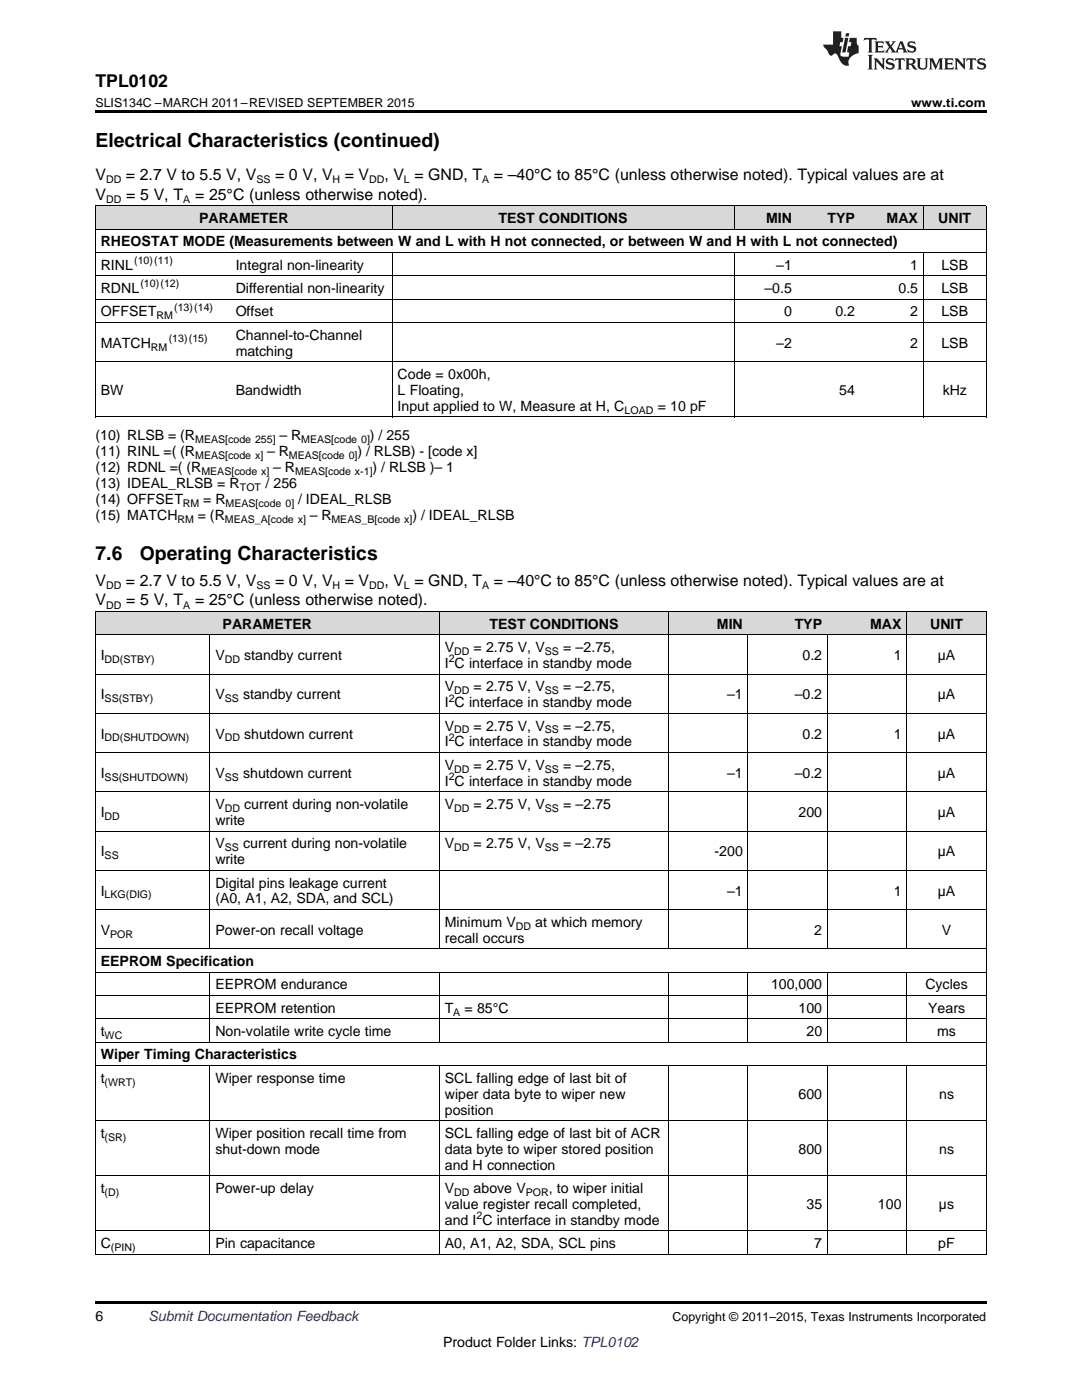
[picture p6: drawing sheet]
<svg xmlns="http://www.w3.org/2000/svg" width="216mm" height="279mm" viewBox="0 0 216 279" stroke-linecap="round" stroke-linejoin="round" font-family="sans-serif">
<defs><g id="words">
<g font-size="3.9">
<text x="19" y="29.3">Electrical Characteristics (continued)</text>
<text x="19" y="111.8">7.6</text>
<text x="27.9" y="111.8">Operating Characteristics</text>
</g>
<text font-size="3.5" x="19" y="17.3">TPL0102</text>
<g font-size="3.2">
<text x="19" y="36">V</text>
<text x="25.1" y="36">= 2.7 V to 5.5 V, V</text>
<text x="54.9" y="36">= 0 V, V</text>
<text x="68.8" y="36">= V</text>
<text x="76.7" y="36">, V = GND, T</text>
<text x="98.6" y="36">= –40°C to 85°C (unless otherwise noted). Typical values are at</text>
<text x="19" y="39.9">V</text>
<text x="25.2" y="39.9">= 5 V, T</text>
<text x="38.9" y="39.9">= 25°C (unless otherwise noted).</text>
<text x="19" y="116.9">V</text>
<text x="25.1" y="116.9">= 2.7 V to 5.5 V, V</text>
<text x="54.9" y="116.9">= 0 V, V</text>
<text x="68.8" y="116.9">= V</text>
<text x="76.7" y="116.9">, V = GND, T</text>
<text x="98.6" y="116.9">= –40°C to 85°C (unless otherwise noted). Typical values are at</text>
<text x="19" y="120.8">V</text>
<text x="25.2" y="120.8">= 5 V, T</text>
<text x="38.9" y="120.8">= 25°C (unless otherwise noted).</text>
</g>
<g font-size="2.8">
<text x="39.7" y="44.5">PARAMETER</text>
<text x="99.5" y="44.5">TEST CONDITIONS</text>
<text x="152.9" y="44.5">MIN</text>
<text x="165.1" y="44.5">TYP</text>
<text x="176.9" y="44.5">MAX</text>
<text x="187.2" y="44.5">UNIT</text>
<text x="20.1" y="49.2">RHEOSTAT MODE (Measurements between W and L with H not connected, or between W and H with L not connected)</text>
<text x="20.1" y="53.8">RINL</text>
<text x="47" y="53.8">Integral non-linearity</text>
<text x="154.9" y="53.8">–1</text>
<text x="181.6" y="53.8">1</text>
<text x="187.9" y="53.8">LSB</text>
<text x="20.1" y="58.5">RDNL</text>
<text x="47" y="58.5">Differential non-linearity</text>
<text x="152.5" y="58.5">–0.5</text>
<text x="179.3" y="58.5">0.5</text>
<text x="187.9" y="58.5">LSB</text>
<text x="20.1" y="63.1">OFFSET</text>
<text x="47" y="63.1">Offset</text>
<text x="156.5" y="63.1">0</text>
<text x="166.7" y="63.1">0.2</text>
<text x="181.6" y="63.1">2</text>
<text x="187.9" y="63.1">LSB</text>
<text x="20.1" y="69.4">MATCH</text>
<text x="47" y="67.8">Channel-to-Channel</text>
<text x="47" y="71">matching</text>
<text x="154.9" y="69.4">–2</text>
<text x="181.6" y="69.4">2</text>
<text x="187.9" y="69.4">LSB</text>
<text x="79.3" y="75.6">Code = 0x00h,</text>
<text x="20.1" y="78.8">BW</text>
<text x="47" y="78.8">Bandwidth</text>
<text x="79.3" y="78.8">L Floating,</text>
<text x="79.3" y="82">Input applied to W, Measure at H, C</text>
<text x="131.2" y="82">= 10 pF</text>
<text x="167.5" y="78.8">54</text>
<text x="188.1" y="78.8">kHz</text>
<text x="19" y="87.8">(10) RLSB = (R</text>
<text x="55.8" y="87.8">– R</text>
<text x="73.8" y="87.8">) / 255</text>
<text x="19" y="91">(11) RINL =( (R</text>
<text x="19" y="94.2">(12) RDNL =( (R</text>
<text x="53.3" y="91">– R</text>
<text x="54.5" y="94.2">– R</text>
<text x="71.4" y="91">) / RLSB) - [code x]</text>
<text x="74.4" y="94.2">) / RLSB )– 1</text>
<text x="19" y="97.4">(13) IDEAL_RLSB = R</text>
<text x="19" y="100.5">(14) OFFSET</text>
<text x="40.6" y="100.5">= R</text>
<text x="52.9" y="97.4">/ 256</text>
<text x="59.5" y="100.5">/ IDEAL_RLSB</text>
<text x="19" y="103.7">(15) MATCH</text>
<text x="39.5" y="103.7">= (R</text>
<text x="61.8" y="103.7">– R</text>
<text x="82.3" y="103.7">) / IDEAL_RLSB</text>
<text x="44.4" y="125.5">PARAMETER</text>
<text x="97.7" y="125.5">TEST CONDITIONS</text>
<text x="143.1" y="125.5">MIN</text>
<text x="158.6" y="125.5">TYP</text>
<text x="173.6" y="125.5">MAX</text>
<text x="185.6" y="125.5">UNIT</text>
<text x="20.1" y="131.7">I</text>
<text x="43" y="131.7">V</text>
<text x="48.7" y="131.7">standby current</text>
<text x="88.8" y="130.1">V</text>
<text x="94.5" y="130.1">= 2.75 V, V</text>
<text x="112.4" y="130.1">= –2.75,</text>
<text x="160.1" y="131.7">0.2</text>
<text x="178.3" y="131.7">1</text>
<text x="187.1" y="131.7">µA</text>
<text x="88.8" y="133.3">I C interface in standby mode</text>
<text x="88.8" y="138">V</text>
<text x="94.5" y="138">= 2.75 V, V</text>
<text x="112.4" y="138">= –2.75,</text>
<text x="20.1" y="139.6">I</text>
<text x="43" y="139.6">V</text>
<text x="48.5" y="139.6">standby current</text>
<text x="88.8" y="141.1">I C interface in standby mode</text>
<text x="145.1" y="139.6">–1</text>
<text x="158.6" y="139.6">–0.2</text>
<text x="187.1" y="139.6">µA</text>
<text x="20.1" y="147.4">I</text>
<text x="43" y="147.4">V</text>
<text x="48.7" y="147.4">shutdown current</text>
<text x="88.8" y="145.8">V</text>
<text x="88.8" y="149">I C interface in standby mode</text>
<text x="94.5" y="145.8">= 2.75 V, V</text>
<text x="112.4" y="145.8">= –2.75,</text>
<text x="160.1" y="147.4">0.2</text>
<text x="178.3" y="147.4">1</text>
<text x="187.1" y="147.4">µA</text>
<text x="20.1" y="155.2">I</text>
<text x="43" y="155.2">V</text>
<text x="48.5" y="155.2">shutdown current</text>
<text x="88.8" y="153.6">V</text>
<text x="94.5" y="153.6">= 2.75 V, V</text>
<text x="112.4" y="153.6">= –2.75,</text>
<text x="145.1" y="155.2">–1</text>
<text x="158.6" y="155.2">–0.2</text>
<text x="187.1" y="155.2">µA</text>
<text x="43" y="161.5">V</text>
<text x="48.7" y="161.5">current during non-volatile</text>
<text x="88.8" y="156.8">I C interface in standby mode</text>
<text x="88.8" y="161.5">V</text>
<text x="94.5" y="161.5">= 2.75 V, V</text>
<text x="112.4" y="161.5">= –2.75</text>
<text x="20.1" y="163.1">I</text>
<text x="43" y="164.6">write</text>
<text x="159.3" y="163.1">200</text>
<text x="187.1" y="163.1">µA</text>
<text x="20.1" y="170.9">I</text>
<text x="43" y="169.3">V</text>
<text x="43" y="172.5">write</text>
<text x="48.5" y="169.3">current during non-volatile</text>
<text x="88.8" y="169.3">V</text>
<text x="94.5" y="169.3">= 2.75 V, V</text>
<text x="112.4" y="169.3">= –2.75</text>
<text x="142.6" y="170.9">-200</text>
<text x="187.1" y="170.9">µA</text>
<text x="20.1" y="178.7">I</text>
<text x="43" y="177.1">Digital pins leakage current</text>
<text x="145.1" y="178.7">–1</text>
<text x="178.3" y="178.7">1</text>
<text x="187.1" y="178.7">µA</text>
<text x="43" y="180.3">(A0, A1, A2, SDA, and SCL)</text>
<text x="88.8" y="185">Minimum V</text>
<text x="106.8" y="185">at which memory</text>
<text x="20.1" y="186.5">V</text>
<text x="43" y="186.5">Power-on recall voltage</text>
<text x="88.8" y="188.1">recall occurs</text>
<text x="162.5" y="186.5">2</text>
<text x="187.9" y="186.5">V</text>
<text x="20.1" y="192.8">EEPROM Specification</text>
<text x="43" y="197.4">EEPROM endurance</text>
<text x="153.8" y="197.4">100,000</text>
<text x="184.6" y="197.4">Cycles</text>
<text x="43" y="202.1">EEPROM retention</text>
<text x="88.8" y="202.1">T</text>
<text x="92.7" y="202.1">= 85°C</text>
<text x="159.3" y="202.1">100</text>
<text x="185.2" y="202.1">Years</text>
<text x="20.1" y="206.8">t</text>
<text x="43" y="206.8">Non-volatile write cycle time</text>
<text x="160.9" y="206.8">20</text>
<text x="187" y="206.8">ms</text>
<text x="20.1" y="211.4">Wiper Timing Characteristics</text>
<text x="20.1" y="216.1">t</text>
<text x="43" y="216.1">Wiper response time</text>
<text x="88.8" y="216.1">SCL falling edge of last bit of</text>
<text x="88.8" y="219.3">wiper data byte to wiper new</text>
<text x="159.3" y="219.3">600</text>
<text x="187.4" y="219.3">ns</text>
<text x="20.1" y="227.1">t</text>
<text x="43" y="227.1">Wiper position recall time from</text>
<text x="88.8" y="222.4">position</text>
<text x="88.8" y="227.1">SCL falling edge of last bit of ACR</text>
<text x="43" y="230.3">shut-down mode</text>
<text x="88.8" y="230.3">data byte to wiper stored position</text>
<text x="88.8" y="233.4">and H connection</text>
<text x="159.3" y="230.3">800</text>
<text x="187.4" y="230.3">ns</text>
<text x="20.1" y="238.1">t</text>
<text x="43" y="238.1">Power-up delay</text>
<text x="88.8" y="238.1">V</text>
<text x="94.5" y="238.1">above V</text>
<text x="109.5" y="238.1">, to wiper initial</text>
<text x="88.8" y="241.3">value register recall completed,</text>
<text x="88.8" y="244.4">and I C interface in standby mode</text>
<text x="160.9" y="241.3">35</text>
<text x="175.2" y="241.3">100</text>
<text x="187.4" y="241.3">µs</text>
<text x="20.1" y="249.1">C</text>
<text x="43" y="249.1">Pin capacitance</text>
<text x="88.8" y="249.1">A0, A1, A2, SDA, SCL pins</text>
<text x="162.5" y="249.1">7</text>
<text x="187.2" y="249.1">pF</text>
<text x="19" y="263.6">6</text>
<text x="88.4" y="268.9">Product Folder Links: TPL0102</text>
</g>
<text font-size="2.8" fill="#0000c8" x="29.6" y="263.6">Submit Documentation Feedback</text>
<g font-size="2.5">
<text x="19" y="21.4">SLIS134C –MARCH 2011–REVISED SEPTEMBER 2015</text>
<text x="181.8" y="21.4">www.ti.com</text>
<text x="134.2" y="263.6">Copyright © 2011–2015, Texas Instruments Incorporated</text>
</g>
<g font-size="2.1">
<text x="21.2" y="36.6">DD</text>
<text x="21.2" y="40.5">DD</text>
<text x="36.5" y="40.5">A</text>
<text x="51.2" y="36.6">SS</text>
<text x="66.4" y="36.6">H</text>
<text x="73.7" y="36.6">DD</text>
<text x="80.6" y="36.6">L</text>
<text x="96.2" y="36.6">A</text>
<text x="26.8" y="52.7">(10)(11)</text>
<text x="28" y="57.4">(10)(12)</text>
<text x="31.2" y="63.7">RM</text>
<text x="34.8" y="62">(13)(14)</text>
<text x="30.1" y="70">RM</text>
<text x="33.7" y="68.3">(13)(15)</text>
<text x="124.6" y="82.5">LOAD</text>
<text x="38.9" y="88.4">MEAS[code 255]</text>
<text x="60.1" y="88.4">MEAS[code 0]</text>
<text x="38.9" y="91.6">MEAS[code x]</text>
<text x="40.2" y="94.8">MEAS[code x]</text>
<text x="57.6" y="91.6">MEAS[code 0]</text>
<text x="58.9" y="94.8">MEAS[code x-1]</text>
<text x="36.5" y="101.1">RM</text>
<text x="45" y="101.1">MEAS[code 0]</text>
<text x="47.9" y="97.9">TOT</text>
<text x="35.4" y="104.3">RM</text>
<text x="44.9" y="104.3">MEAS_A[code x]</text>
<text x="66.1" y="104.3">MEAS_B[code x]</text>
<text x="21.2" y="117.6">DD</text>
<text x="51.2" y="117.6">SS</text>
<text x="66.4" y="117.6">H</text>
<text x="73.7" y="117.6">DD</text>
<text x="80.6" y="117.6">L</text>
<text x="96.2" y="117.6">A</text>
<text x="21.2" y="121.5">DD</text>
<text x="36.5" y="121.5">A</text>
<text x="90.6" y="130.7">DD</text>
<text x="108.7" y="130.7">SS</text>
<text x="20.9" y="132.3">DD(STBY)</text>
<text x="44.8" y="132.3">DD</text>
<text x="89.5" y="132.2">2</text>
<text x="20.9" y="140.1">SS(STBY)</text>
<text x="44.8" y="140.1">SS</text>
<text x="89.5" y="140">2</text>
<text x="90.6" y="138.5">DD</text>
<text x="108.7" y="138.5">SS</text>
<text x="20.9" y="148">DD(SHUTDOWN)</text>
<text x="44.8" y="148">DD</text>
<text x="89.5" y="147.8">2</text>
<text x="90.6" y="146.4">DD</text>
<text x="108.7" y="146.4">SS</text>
<text x="20.9" y="155.8">SS(SHUTDOWN)</text>
<text x="44.8" y="155.8">SS</text>
<text x="89.5" y="155.7">2</text>
<text x="90.6" y="154.2">DD</text>
<text x="108.7" y="154.2">SS</text>
<text x="20.9" y="163.6">DD</text>
<text x="44.8" y="162">DD</text>
<text x="90.6" y="162">DD</text>
<text x="108.7" y="162">SS</text>
<text x="20.9" y="171.4">SS</text>
<text x="44.8" y="169.9">SS</text>
<text x="90.6" y="169.9">DD</text>
<text x="108.7" y="169.9">SS</text>
<text x="20.9" y="179.3">LKG(DIG)</text>
<text x="102.9" y="185.5">DD</text>
<text x="22" y="187.1">POR</text>
<text x="90.5" y="202.7">A</text>
<text x="20.9" y="207.3">WC</text>
<text x="20.9" y="216.6">(WRT)</text>
<text x="20.9" y="227.6">(SR)</text>
<text x="20.9" y="238.7">(D)</text>
<text x="90.6" y="238.7">DD</text>
<text x="104.9" y="238.7">POR</text>
<text x="95.1" y="243.3">2</text>
<text x="22.1" y="249.7">(PIN)</text>
</g>
</g></defs>
<g fill="#d8d8d8">
<path d="M19 122.1h22.9v4.7h-22.9z"/>
<path d="M41.9 122.1h45.8v4.7h-45.8z"/>
<path d="M87.7 122.1h45.8v4.7h-45.8z"/>
<path d="M133.5 122.1h15.8v4.7h-15.8z"/>
<path d="M149.3 122.1h15.8v4.7h-15.8z"/>
<path d="M165.1 122.1h15.9v4.7h-15.9z"/>
<path d="M181 122.1h15.8v4.7h-15.8z"/>
<path d="M19 41.1h27v4.7h-27z"/>
<path d="M46 41.1h32.3v4.7h-32.3z"/>
<path d="M78.3 41.1h12.6v4.7h-12.6z"/>
<path d="M90.9 41.1h34.1v4.7h-34.1z"/>
<path d="M125 41.1h21.5v4.7h-21.5z"/>
<path d="M146.5 41.1h12.6v4.7h-12.6z"/>
<path d="M159.1 41.1h12.6v4.7h-12.6z"/>
<path d="M171.7 41.1h12.6v4.7h-12.6z"/>
<path d="M184.3 41.1h12.5v4.7h-12.5z"/>
</g>
<path d="M19 22h177.8v.5h-177.8zM19 259.7h177.8v.5h-177.8z" fill="#000"/>
<g fill="none" stroke="#000" stroke-width=".2">
<path d="M19 59.7h177.8M19 55.1h177.8M19 50.4h177.8M19 45.7h177.8M19 41.1h177.8M19.1 41.1v42.2M78.2 41.1v4.7M78.2 50.4v32.9M146.5 41.1v4.7M146.5 50.4v32.9M184.2 41.1v4.7M184.2 50.4v32.9"/>
<path d="M196.8 41.1v42.2M19 72.2h177.8M19 64.4h177.8M19 83.2h177.8M19 134.5h177.8M19 126.7h177.8M19 122h177.8M19.1 122.1v128.3M41.9 126.7v62.7M87.6 122.1v67.3M133.4 122.1v67.3M149.2 126.7v62.7"/>
<path d="M165.1 126.7v62.7M180.9 122.1v67.3M196.8 122.1v128.3M19 158h177.8M19 150.2h177.8M19 142.4h177.8M19 173.7h177.8M19 165.9h177.8M19 198.7h177.8M19 194h177.8M19 189.4h177.8M19 181.5h177.8"/>
<path d="M41.9 194v14M87.6 194v14M133.4 194v14M149.2 194v14M165.1 194v14M180.9 194v14M19 212.6h177.8M19 208h177.8M19 203.3h177.8M41.9 212.7v37.7M87.6 212.7v37.7M133.4 212.7v37.7"/>
<path d="M149.2 212.7v37.7M165.1 212.7v37.7M180.9 212.7v37.7M19 234.7h177.8M19 223.6h177.8M19 250.3h177.8M19 245.7h177.8"/>
</g>
<g fill="#231f20">
<path d="M172.5 7.6l-.1 .5 .4-.2h.6v.1v2.1l-.2 .4h.9l-.2-.4v-2.1l.1-.1h.5l.5 .2-.2-.5zM174.5 8.3l.2 .3v1.5l-.2 .4h1.8l.2-.6a1.04 1.04 0 0 1-1.3 .2v-.7h.6l.3 .2v-.6l-.3 .2h-.6v-.6l.8-.1 .4 .3-.2-.5zM176.5 8.3l.9 1.1-.9 1.1h.8l-.2-.2 .4-.7 .5 .7-.2 .2h1.5l-.2-.2 .2-.4h.9l.1 .4-.2 .2h1l-.3-.3-.7-1.9h-.5l-.9 2-.8-1 .9-1h-.8l.1 .3-.4 .5-.3-.6 .1-.2zM179.7 8.6l.4 1h-.7zM181.3 8.4a.63 .63 0 0 0-.2 .7 .63 .63 0 0 0 .6 .4l.6 .2 .1 .2a.75 .75 0 0 1-.7 .4 .75 .75 0 0 1-.6-.5l.1 .7 .1-.1a1.11 1.11 0 0 0 1.5-.6 1.13 1.13 0 0 0-1.2-.8l-.1-.4a1.04 1.04 0 0 1 1.2 .2l-.2-.5-.2 .1-.4-.2zM173.2 10.9l.2 .4v2.2l-.2 .4h1l-.3-.4v-2.2l.3-.4zM174.3 11.6l.3 .4v1.5l-.3 .4h.8l-.2-.4v-1.3l1.5 1.7v-1.9l.2-.4h-.7l.2 .4v.9l-1.1-1.3zM177 11.8a.62 .62 0 0 0-.2 .7 .62 .62 0 0 0 .6 .4l.6 .1 .1 .3a.76 .76 0 0 1-.7 .3 .76 .76 0 0 1-.7-.4l.2 .7 .1-.1a1.11 1.11 0 0 0 1.5-.6 1.13 1.13 0 0 0-1.2-.8l-.1-.4a1.04 1.04 0 0 1 1.2 .2l-.2-.6-.2 .1-.5-.1zM178.7 11.6l-.2 .6a.61 .61 0 0 1 .8-.3v1.6l-.2 .4h.9l-.2-.4v-1.6a.63 .63 0 0 1 .7 .3l-.1-.6zM180.6 11.6l.3 .4v1.5l-.3 .4h1l-.2-.2-.1-.8 .6 .2a.76 .76 0 0 0 1.2 .7l-1-1a.58 .58 0 0 0 .6-.5 .58 .58 0 0 0-.5-.6zM181.4 11.9h.1a.45 .45 0 0 1 .5 .1 .45 .45 0 0 1 .1 .5l-.8 .2zM182.9 11.6l.2 .2a2.17 2.17 0 0 0 .3 1.9 .99 .99 0 0 0 1.6-.6v-1.1l.2-.4h-.7l.2 .2a1.92 1.92 0 0 1-.2 1.8 .6 .6 0 0 1-.9-.5v-1.1l.2-.4zM185.4 11.6l.2 .4v1.5l-.2 .4h.7l-.2-.4v-1.4l.8 1.8 .8-1.8v1.4l-.2 .4h.9l-.2-.4v-1.5l.2-.4h-.8l-.6 1.5-.6-1.5zM188.4 11.6l.2 .4v1.5l-.2 .4h1.8l.1-.6a1.04 1.04 0 0 1-1.2 .1v-.6h.5l.4 .2v-.6l-.4 .2h-.5v-.7h.8l.3 .3-.1-.6zM190.5 11.6l.2 .4v1.5l-.2 .4h.7l-.2-.4v-1.3l1.5 1.7v-1.9l.2-.4h-.7l.2 .4v.9l-1.1-1.3zM192.9 11.6l-.1 .6a.61 .61 0 0 1 .7-.3l.1 1.6-.3 .4h1l-.3-.4 .1-1.6a.63 .63 0 0 1 .7 .3l-.1-.6zM195.2 11.8a.62 .62 0 0 0-.2 .7 .62 .62 0 0 0 .6 .4l.6 .1 .1 .3a.76 .76 0 0 1-.7 .3 .76 .76 0 0 1-.6-.4l.1 .7 .1-.1a1.11 1.11 0 0 0 1.6-.6 1.13 1.13 0 0 0-1.3-.8l-.1-.4a1.04 1.04 0 0 1 1.2 .2l-.1-.6-.2 .1-.5-.1z"/>
<path d="M166.2 6.3v2.6h-1.9v.4l.8 .9a.91 .91 0 0 0 1 .8 .56 .56 0 0 1 .5-.3 .56 .56 0 0 1 .5 .3l.4 .8a1.53 1.53 0 0 0 1.9 1.2 1.54 1.54 0 0 1 1-2.1l.9-.3v-1.4a1.52 1.52 0 0 1-.4-1.6h-1.3l-.2 .8h.5l-.2 .8h-.5l-.1 1v.2l.4 .1-.2 .8a1.93 1.93 0 0 1-1.6-.3l.3-1.8h-.5l.2-.8h.4l.2-.8h-.4v-1.3zM168.6 7.6l-.6 2.9h.7l.6-2.9zM168.8 6.6l-.1 .7h.6l.2-.7z"/>
</g>
<use href="#words"/>
</svg>
